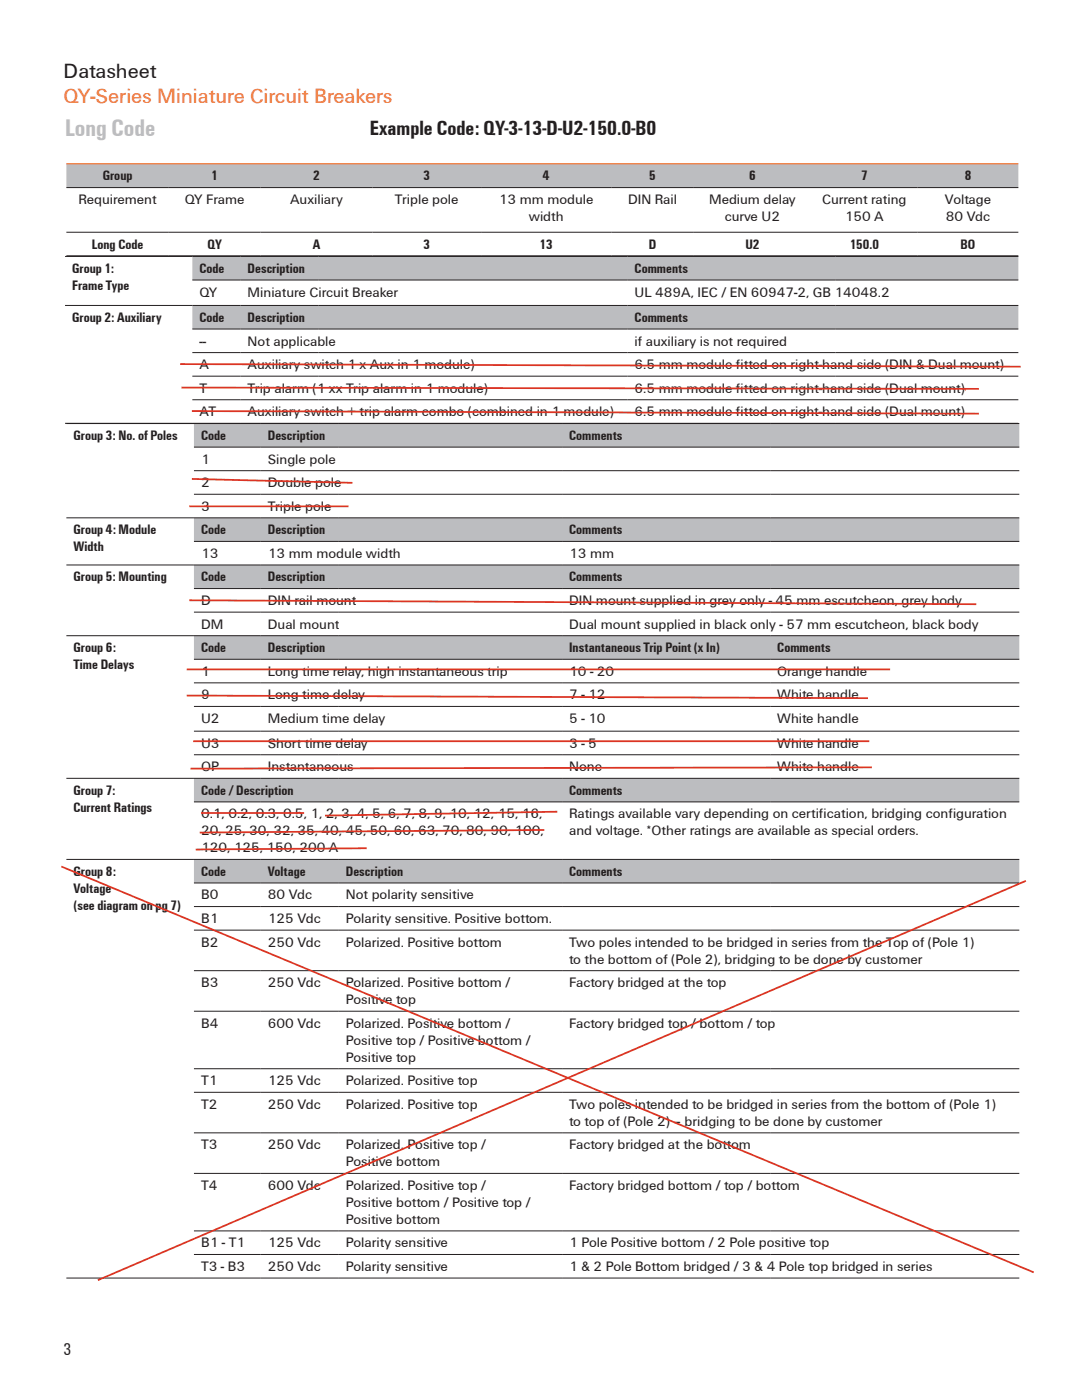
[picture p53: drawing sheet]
<svg xmlns="http://www.w3.org/2000/svg" width="216mm" height="279mm" viewBox="0 0 216 279" stroke-linecap="round" stroke-linejoin="round" font-family="sans-serif">
<defs><g id="words">
<text font-size="4.9" fill="#bcbdc0" x="13" y="27.2">Long Code</text>
<g font-size="4.2" fill="#231f20">
<text x="12.7" y="15.5">Datasheet</text>
<text x="73.8" y="26.9">Example Code: QY-3-13-D-U2-150.0-B0</text>
</g>
<text font-size="4.2" fill="#f57f21" x="12.7" y="20.6">QY-Series Miniature Circuit Breakers</text>
<text font-size="3.5" fill="#231f20" x="12.7" y="270.4">3</text>
<g font-size="2.8" fill="#231f20">
<text x="20.5" y="36">Group</text>
<text x="42.2" y="36">1</text>
<text x="62.5" y="36">2</text>
<text x="84.5" y="36">3</text>
<text x="108.3" y="36">4</text>
<text x="129.6" y="36">5</text>
<text x="149.5" y="36">6</text>
<text x="171.8" y="36">7</text>
<text x="192.5" y="36">8</text>
<text x="15.7" y="40.7">Requirement</text>
<text x="36.9" y="40.7">QY Frame</text>
<text x="57.9" y="40.7">Auxiliary</text>
<text x="78.8" y="40.7">Triple pole</text>
<text x="99.6" y="40.7">13 mm module</text>
<text x="125.3" y="40.7">DIN Rail</text>
<text x="141.5" y="40.7">Medium delay</text>
<text x="164" y="40.7">Current rating</text>
<text x="188.5" y="40.7">Voltage</text>
<text x="105.5" y="44.1">width</text>
<text x="144.6" y="44.1">curve U2</text>
<text x="168.6" y="44.1">150 A</text>
<text x="188.7" y="44.1">80 Vdc</text>
<text x="18.3" y="49.6">Long Code</text>
<text x="41.4" y="49.6">QY</text>
<text x="62.4" y="49.6">A</text>
<text x="84.5" y="49.6">3</text>
<text x="107.7" y="49.6">13</text>
<text x="129.5" y="49.6">D</text>
<text x="148.7" y="49.6">U2</text>
<text x="169.5" y="49.6">150.0</text>
<text x="191.7" y="49.6">BO</text>
<text x="14.4" y="54.5">Group 1:</text>
<text x="14.4" y="57.9">Frame Type</text>
<text x="39.8" y="54.5">Code</text>
<text x="39.8" y="59.2">QY</text>
<text x="49.4" y="54.5">Description</text>
<text x="49.4" y="59.2">Miniature Circuit Breaker</text>
<text x="126.6" y="54.5">Comments</text>
<text x="126.6" y="59.2">UL 489A, IEC / EN 60947-2, GB 14048.2</text>
<text x="14.4" y="64.3">Group 2: Auxiliary</text>
<text x="39.8" y="64.3">Code</text>
<text x="49.4" y="64.3">Description</text>
<text x="126.6" y="64.3">Comments</text>
<text x="39.8" y="69">--</text>
<text x="49.4" y="69">Not applicable</text>
<text x="126.6" y="69">if auxiliary is not required</text>
<text x="39.8" y="73.7">A</text>
<text x="49.4" y="73.7">Auxiliary switch 1 x Aux in 1 module)</text>
<text x="126.6" y="73.7">6.5 mm module f</text>
<text x="146.9" y="73.7">itted on right-hand side (DIN &amp; Dual mount)</text>
<text x="39.8" y="78.4">T</text>
<text x="39.8" y="83.1">AT</text>
<text x="49.4" y="78.4">Trip alarm (1 xx Trip alarm in 1 module)</text>
<text x="49.4" y="83.1">Auxiliary switch + trip alarm combo (combined in 1 module)</text>
<text x="126.6" y="78.4">6.5 mm module f</text>
<text x="126.6" y="83.1">6.5 mm module f</text>
<text x="146.9" y="78.4">itted on right-hand side (Dual mount)</text>
<text x="146.9" y="83.1">itted on right-hand side (Dual mount)</text>
<text x="14.7" y="87.8">Group 3: No. of Poles</text>
<text x="40.1" y="87.8">Code</text>
<text x="53.4" y="87.8">Description</text>
<text x="113.6" y="87.8">Comments</text>
<text x="40.1" y="92.5">1</text>
<text x="53.4" y="92.5">Single pole</text>
<text x="40.1" y="97.2">2</text>
<text x="40.1" y="101.9">3</text>
<text x="53.4" y="97.2">Double pole</text>
<text x="53.4" y="101.9">Triple pole</text>
<text x="14.7" y="106.6">Group 4: Module</text>
<text x="40.1" y="106.6">Code</text>
<text x="53.4" y="106.6">Description</text>
<text x="113.6" y="106.6">Comments</text>
<text x="14.7" y="110">Width</text>
<text x="40.1" y="111.3">13</text>
<text x="53.4" y="111.3">13 mm module width</text>
<text x="113.6" y="111.3">13 mm</text>
<text x="14.7" y="116">Group 5: Mounting</text>
<text x="40.1" y="116">Code</text>
<text x="53.4" y="116">Description</text>
<text x="113.6" y="116">Comments</text>
<text x="40.1" y="120.8">D</text>
<text x="40.1" y="125.5">DM</text>
<text x="53.4" y="120.8">DIN rail mount</text>
<text x="53.4" y="125.5">Dual mount</text>
<text x="113.6" y="120.8">DIN mount supplied in grey only - 45 mm escutcheon, grey body</text>
<text x="113.6" y="125.5">Dual mount supplied in black only - 57 mm escutcheon, black body</text>
<text x="14.7" y="130.2">Group 6:</text>
<text x="40.1" y="130.2">Code</text>
<text x="53.4" y="130.2">Description</text>
<text x="113.6" y="130.2">Instantaneous Trip Point (x In)</text>
<text x="155.1" y="130.2">Comments</text>
<text x="14.7" y="133.5">Time Delays</text>
<text x="40.1" y="134.9">1</text>
<text x="53.4" y="134.9">Long time relay, high instantaneous trip</text>
<text x="113.6" y="134.9">10 - 20</text>
<text x="155.1" y="134.9">Orange handle</text>
<text x="40.1" y="139.6">9</text>
<text x="53.4" y="139.6">Long time delay</text>
<text x="113.6" y="139.6">7 - 12</text>
<text x="155.1" y="139.6">White handle</text>
<text x="40.1" y="144.3">U2</text>
<text x="40.1" y="149.2">U3</text>
<text x="53.4" y="144.3">Medium time delay</text>
<text x="53.4" y="149.2">Short time delay</text>
<text x="113.6" y="144.3">5 - 10</text>
<text x="113.6" y="149.2">3 - 5</text>
<text x="155.1" y="144.3">White handle</text>
<text x="155.1" y="149.2">White handle</text>
<text x="40.1" y="153.9">OP</text>
<text x="53.4" y="153.9">Instantaneous</text>
<text x="113.6" y="153.9">None</text>
<text x="155.1" y="153.9">White handle</text>
<text x="14.7" y="158.6">Group 7:</text>
<text x="40.1" y="158.6">Code / Description</text>
<text x="113.6" y="158.6">Comments</text>
<text x="14.7" y="162">Current Ratings</text>
<text x="40.1" y="163.3">0.1, 0.2, 0.3, 0.5, 1, 2, 3, 4, 5, 6, 7, 8, 9, 10, 12, 15, 16,</text>
<text x="40.1" y="166.7">20, 25, 30, 32, 35, 40, 45, 50, 60, 63, 70, 80, 90, 100,</text>
<text x="113.6" y="163.3">Ratings available vary depending on certif</text>
<text x="113.6" y="166.7">and voltage. *Other ratings are available as special orders.</text>
<text x="163.4" y="163.3">ication, bridging conf</text>
<text x="189.2" y="163.3">iguration</text>
<text x="40.1" y="170.1">120, 125, 150, 200 A</text>
<text x="14.7" y="174.8">Group 8:</text>
<text x="14.7" y="178.2">Voltage</text>
<text x="40.1" y="174.8">Code</text>
<text x="40.1" y="179.5">B0</text>
<text x="53.4" y="174.8">Voltage</text>
<text x="53.4" y="179.5">80 Vdc</text>
<text x="69" y="174.8">Description</text>
<text x="69" y="179.5">Not polarity sensitive</text>
<text x="113.6" y="174.8">Comments</text>
<text x="14.7" y="181.6">(see diagram on pg 7)</text>
<text x="40.1" y="184.2">B1</text>
<text x="53.4" y="184.2">125 Vdc</text>
<text x="69" y="184.2">Polarity sensitive. Positive bottom.</text>
<text x="40.1" y="188.9">B2</text>
<text x="53.4" y="188.9">250 Vdc</text>
<text x="69" y="188.9">Polarized. Positive bottom</text>
<text x="113.6" y="188.9">Two poles intended to be bridged in series from the Top of (Pole 1)</text>
<text x="40.1" y="197">B3</text>
<text x="53.4" y="197">250 Vdc</text>
<text x="69" y="197">Polarized. Positive bottom /</text>
<text x="113.6" y="192.3">to the bottom of (Pole 2), bridging to be done by customer</text>
<text x="113.6" y="197">Factory bridged at the top</text>
<text x="69" y="200.4">Positive top</text>
<text x="40.1" y="205.1">B4</text>
<text x="53.4" y="205.1">600 Vdc</text>
<text x="69" y="205.1">Polarized. Positive bottom /</text>
<text x="69" y="208.5">Positive top / Positive bottom /</text>
<text x="113.6" y="205.1">Factory bridged top / bottom / top</text>
<text x="69" y="211.9">Positive top</text>
<text x="40.1" y="216.6">T1</text>
<text x="40.1" y="221.3">T2</text>
<text x="53.4" y="216.6">125 Vdc</text>
<text x="53.4" y="221.3">250 Vdc</text>
<text x="69" y="216.6">Polarized. Positive top</text>
<text x="69" y="221.3">Polarized. Positive top</text>
<text x="113.6" y="221.3">Two poles intended to be bridged in series from the bottom of (Pole 1)</text>
<text x="113.6" y="224.7">to top of (Pole 2) – bridging to be done by customer</text>
<text x="40.1" y="229.4">T3</text>
<text x="53.4" y="229.4">250 Vdc</text>
<text x="69" y="229.4">Polarized. Positive top /</text>
<text x="69" y="232.8">Positive bottom</text>
<text x="113.6" y="229.4">Factory bridged at the bottom</text>
<text x="40.1" y="237.5">T4</text>
<text x="53.4" y="237.5">600 Vdc</text>
<text x="69" y="237.5">Polarized. Positive top /</text>
<text x="113.6" y="237.5">Factory bridged bottom / top / bottom</text>
<text x="69" y="244.2">Positive bottom</text>
<text x="69" y="240.9">Positive bottom / Positive top /</text>
<text x="40.1" y="248.9">B1 - T1</text>
<text x="53.4" y="248.9">125 Vdc</text>
<text x="69" y="248.9">Polarity sensitive</text>
<text x="113.6" y="248.9">1 Pole Positive bottom / 2 Pole positive top</text>
<text x="40.1" y="253.7">T3 - B3</text>
<text x="53.4" y="253.7">250 Vdc</text>
<text x="69" y="253.7">Polarity sensitive</text>
<text x="113.6" y="253.7">1 &amp; 2 Pole Bottom bridged / 3 &amp; 4 Pole top bridged in series</text>
</g>
</g></defs>
<path d="M13.2 32.7h20.5v4.7h-20.5zM33.7 32.7h18.3v4.7h-18.3zM52 32.7h22.3v4.7h-22.3zM74.3 32.7h21.7v4.7h-21.7zM96 32.7h26v4.7h-26zM122 32.7h16.5v4.7h-16.5zM138.5 32.7h23.3v4.7h-23.3zM161.8 32.7h21.3v4.7h-21.3zM183.1 32.7h20.1v4.7h-20.1z" fill="#bcbdc0"/>
<path d="M13.2 32.7h190" fill="none" stroke="#f57f21" stroke-width=".26"/>
<path d="M13.2 37.4h190M13.2 46.3h190M13.2 51.1h190" fill="none" stroke="#231f20" stroke-width=".2"/>
<path d="M38.4 51.2h9.6v4.7h-9.6zM48 51.2h77.2v4.7h-77.2zM125.2 51.2h78v4.7h-78zM38.4 61h9.6v4.7h-9.6zM48 61h77.2v4.7h-77.2zM125.2 61h78v4.7h-78z" fill="#bcbdc0"/>
<path d="M13 51.2h190.2M38.4 55.9h164.8M13 61h190.2M38.4 65.7h164.8M38.4 70.4h164.8M38.4 75.1h164.8M38.4 79.8h164.8M13 84.5h190.2" fill="none" stroke="#231f20" stroke-width=".2"/>
<path d="M38.7 84.5h13.3v4.7h-13.3zM52 84.5h60.2v4.7h-60.2zM112.2 84.5h91.2v4.7h-91.2zM38.7 103.3h13.3v4.8h-13.3zM52 103.3h60.2v4.8h-60.2zM112.2 103.3h91.2v4.8h-91.2zM38.7 112.8h13.3v4.7h-13.3zM52 112.8h60.2v4.7h-60.2zM112.2 112.8h91.2v4.7h-91.2zM38.7 126.9h13.3v4.7h-13.3zM52 126.9h60.2v4.7h-60.2zM112.2 126.9h41.5v4.7h-41.5zM153.7 126.9h49.7v4.7h-49.7zM38.7 155.3h73.5v4.7h-73.5zM112.2 155.3h91.2v4.7h-91.2zM38.7 171.5h13.3v4.7h-13.3zM52 171.5h15.6v4.7h-15.6zM67.6 171.5h44.6v4.7h-44.6zM112.2 171.5h91.2v4.7h-91.2z" fill="#bcbdc0"/>
<g fill="none" stroke="#231f20" stroke-width=".2">
<path d="M13.2 84.5h190.2M38.7 89.2h164.7M38.7 93.9h164.7M38.7 98.6h164.7M13.2 103.3h190.2M13.2 112.8h190.2M38.7 108.1h164.7M38.7 117.5h164.7M13.2 126.9h190.2M38.7 122.2h164.7M38.7 131.6h164.7M38.7 136.3h164.7"/>
<path d="M13.2 155.3h190.2M38.7 141h164.7M38.7 145.9h164.7M38.7 150.6h164.7M13.2 171.5h190.2M38.7 160h164.7M38.7 176.2h164.7M38.7 180.9h164.7M38.7 185.6h164.7M38.7 193.7h164.7M38.7 201.8h164.7M38.7 213.3h164.7"/>
<path d="M38.7 218h164.7M38.7 226.1h164.7M38.7 234.2h164.7M13.2 255.1h190.2M38.7 250.4h164.7M38.7 245.7h164.7"/>
</g>
<path d="M192.5 77.8h.1" fill="none" stroke="#f86464" stroke-width=".29"/>
<g fill="none" stroke="#db3425" stroke-width=".35">
<path d="M35.9 72.7l167.8 .5M36.2 77.3l159.1 .3M38.3 82l157 .6M38.3 95.6l32 .8M37.8 101h31.7M37.8 119.8l157 .8M37.2 133.6h140.4M37.2 138.8l136 .5M38.5 147.9h135M174 153.1l-136 .3M12.2 172.9l194.1 81M40.1 162.3h20.6"/>
<path d="M73.2 169.3l-34.1 .2M108.6 165.6l-68.8 .6M111.2 162l-46.4 .8M204.7 175.8l-185.2 79.7"/>
</g>
<use href="#words"/>
</svg>
